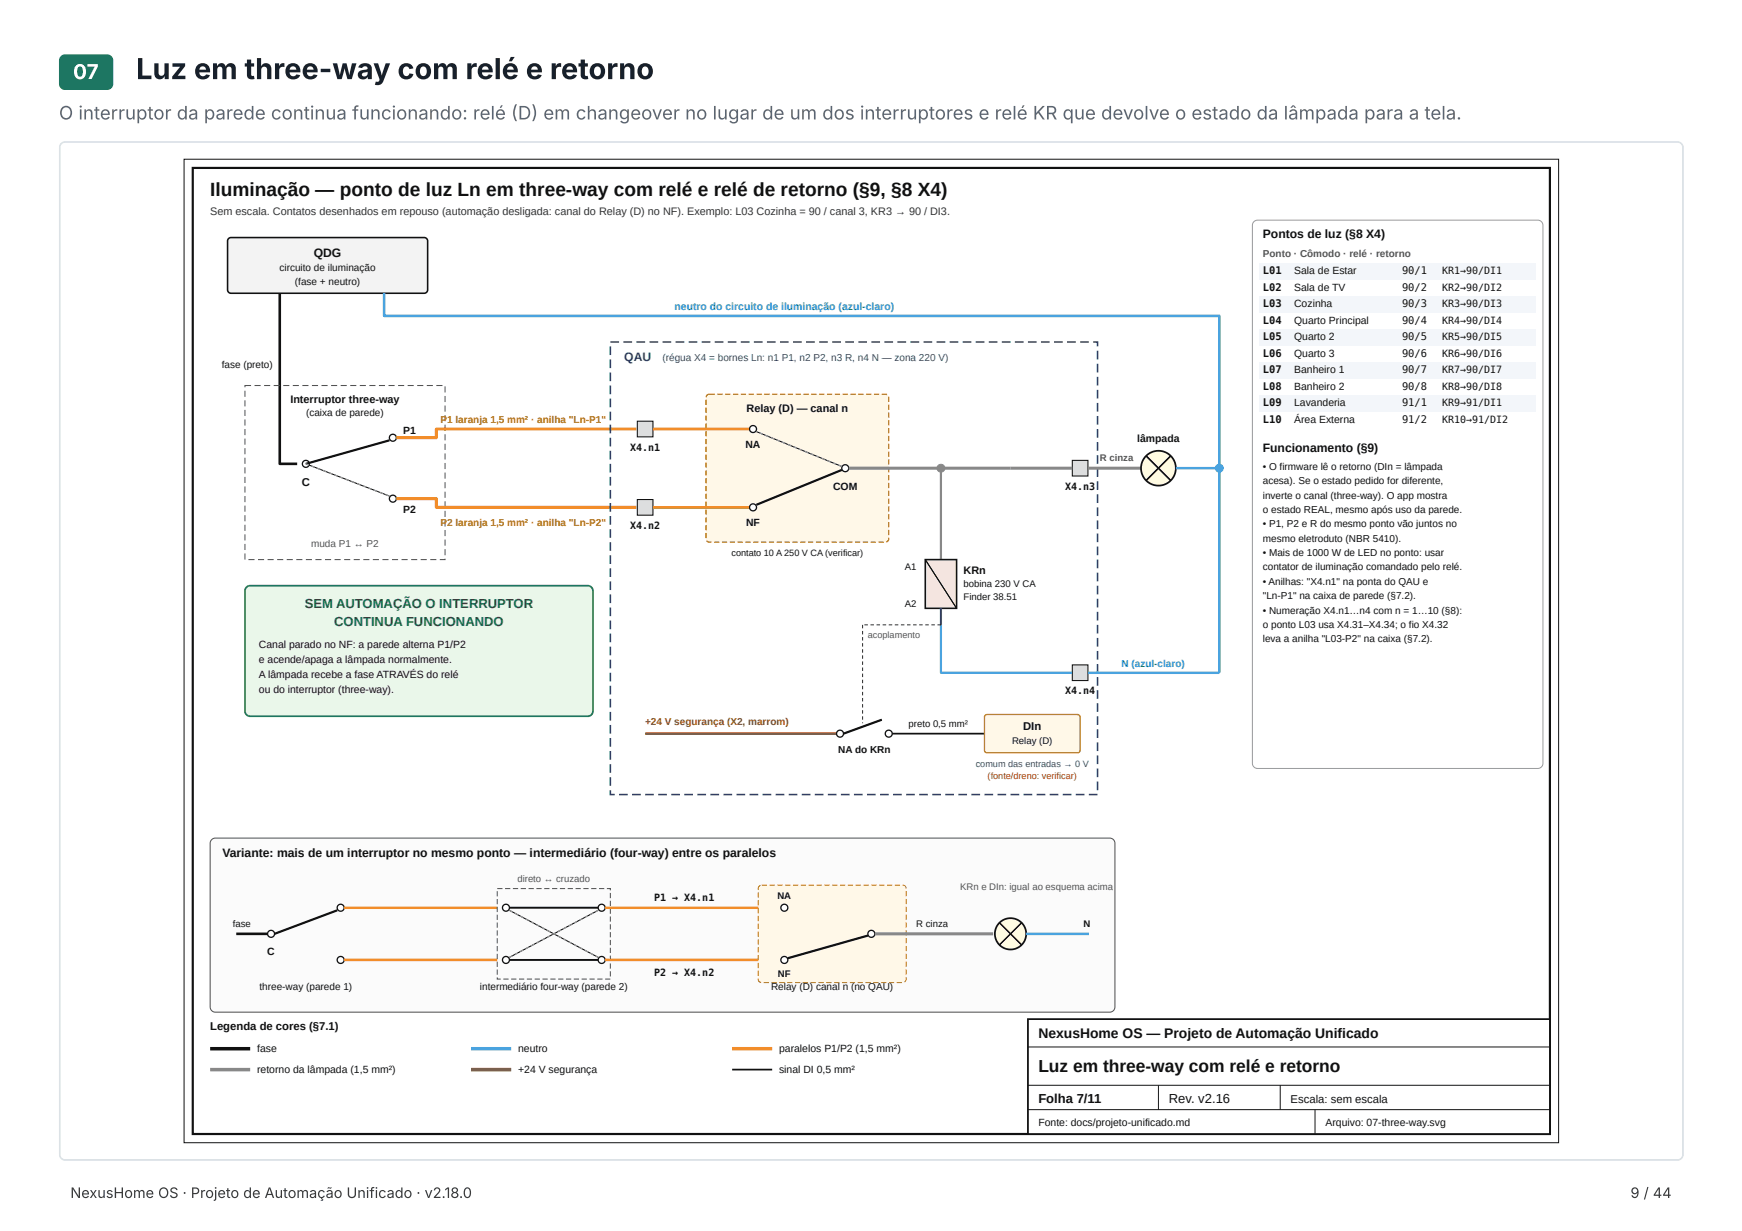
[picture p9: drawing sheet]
<svg xmlns="http://www.w3.org/2000/svg" width="297mm" height="210mm" viewBox="0 0 297 210" stroke-linecap="round" stroke-linejoin="round" font-family="sans-serif">
<defs><g id="words">
<text font-size="4.9" fill="#16202c" x="23.2" y="13.5">Luz em three-way com relé e retorno</text>
<text font-size="3.5" fill="#fff" x="12.5" y="13.5">07</text>
<text font-size="3.3" fill="#111" x="35.8" y="33.4">Iluminação — ponto de luz Ln em three-way com relé e relé de retorno (§9, §8 X4)</text>
<text font-size="3.2" fill="#5b6878" x="10.1" y="20.4">O interruptor da parede continua funcionando: relé (D) em changeover no lugar de um dos interruptores e relé KR que devolve o estado da lâmpada para a tela.</text>
<text font-size="3" fill="#111" x="177" y="182.8">Luz em three-way com relé e retorno</text>
<g font-size="2.5" fill="#343a40">
<text x="12" y="204.3">NexusHome OS · Projeto de Automação Unificado · v2.18.0</text>
<text x="278" y="204.3">9 / 44</text>
</g>
<text font-size="2.4" fill="#111" x="177" y="177">NexusHome OS — Projeto de Automação Unificado</text>
<g font-size="2.2" fill="#1d6b1d">
<text x="52" y="103.7">SEM AUTOMAÇÃO O INTERRUPTOR</text>
<text x="57" y="106.7">CONTINUA FUNCIONANDO</text>
</g>
<g font-size="2.2" fill="#111">
<text x="177" y="188">Folha 7/11</text>
<text x="199.3" y="188">Rev. v2.16</text>
</g>
<g font-size="2.1" fill="#111">
<text x="215.3" y="40.5">Pontos de luz (§8 X4)</text>
<text x="53.5" y="43.8">QDG</text>
<text x="215.3" y="77">Funcionamento (§9)</text>
<text x="37.9" y="146.2">Variante: mais de um interruptor no mesmo ponto — intermediário (four-way) entre os paralelos</text>
</g>
<text font-size="2.1" fill="#1f3a93" x="106.4" y="61.6">QAU</text>
<text font-size="1.9" fill="#333" x="35.8" y="36.6">Sem escala. Contatos desenhados em repouso (automação desligada: canal do Relay (D) no NF). Exemplo: L03 Cozinha = 90 / canal 3, KR3 → 90 / DI3.</text>
<g font-size="1.9" fill="#111">
<text x="49.5" y="68.7">Interruptor three-way</text>
<text x="127.3" y="70.2">Relay (D) — canal n</text>
<text x="51.5" y="82.8">C</text>
<text x="164.3" y="97.8">KRn</text>
<text x="174.5" y="124.5">DIn</text>
<text x="35.8" y="175.5">Legenda de cores (§7.1)</text>
<text x="220.1" y="188">Escala: sem escala</text>
</g>
<g font-size="1.8" fill="#111">
<text x="215.3" y="46.7">L01</text>
<text x="220.6" y="46.7">Sala de Estar</text>
<text x="239" y="46.7">90/1</text>
<text x="215.3" y="49.6">L02</text>
<text x="215.3" y="52.4">L03</text>
<text x="220.6" y="49.6">Sala de TV</text>
<text x="220.6" y="52.4">Cozinha</text>
<text x="239" y="49.6">90/2</text>
<text x="239" y="52.4">90/3</text>
<text x="215.3" y="55.2">L04</text>
<text x="215.3" y="58">L05</text>
<text x="220.6" y="55.2">Quarto Principal</text>
<text x="220.6" y="58">Quarto 2</text>
<text x="239" y="55.2">90/4</text>
<text x="239" y="58">90/5</text>
<text x="215.3" y="60.8">L06</text>
<text x="215.3" y="63.7">L07</text>
<text x="220.6" y="60.8">Quarto 3</text>
<text x="220.6" y="63.7">Banheiro 1</text>
<text x="239" y="60.8">90/6</text>
<text x="239" y="63.7">90/7</text>
<text x="215.3" y="66.5">L08</text>
<text x="215.3" y="69.3">L09</text>
<text x="220.6" y="66.5">Banheiro 2</text>
<text x="220.6" y="69.3">Lavanderia</text>
<text x="239" y="66.5">90/8</text>
<text x="239" y="69.3">91/1</text>
<text x="68.8" y="74">P1</text>
<text x="127.1" y="76.4">NA</text>
<text x="193.9" y="75.4">lâmpada</text>
<text x="215.3" y="72.1">L10</text>
<text x="220.6" y="72.1">Área Externa</text>
<text x="239" y="72.1">91/2</text>
<text x="142" y="83.5">COM</text>
<text x="68.8" y="87.4">P2</text>
<text x="127.2" y="89.8">NF</text>
<text x="44.1" y="110.5">Canal parado no NF: a parede alterna P1/P2</text>
<text x="44.1" y="113.1">e acende/apaga a lâmpada normalmente.</text>
<text x="44.1" y="115.6">A lâmpada recebe a fase ATRAVÉS do relé</text>
<text x="44.1" y="118.1">ou do interruptor (three-way).</text>
<text x="45.6" y="162.8">C</text>
<text x="43.8" y="179.4">fase</text>
<text x="88.3" y="179.4">neutro</text>
<text x="132.8" y="179.4">paralelos P1/P2 (1,5 mm²)</text>
<text x="43.8" y="183">retorno da lâmpada (1,5 mm²)</text>
<text x="88.3" y="183">+24 V segurança</text>
<text x="132.8" y="183">sinal DI 0,5 mm²</text>
<text x="177" y="192">Fonte: docs/projeto-unificado.md</text>
<text x="226" y="192">Arquivo: 07-three-way.svg</text>
</g>
<text font-size="1.8" fill="#1f6fa8" x="115" y="52.8">neutro do circuito de iluminação (azul-claro)</text>
<g font-size="1.7" fill="#111">
<text x="47.7" y="46.3">circuito de iluminação</text>
<text x="245.9" y="46.7">KR1→90/DI1</text>
<text x="50.3" y="48.5">(fase + neutro)</text>
<text x="245.9" y="49.6">KR2→90/DI2</text>
<text x="245.9" y="52.4">KR3→90/DI3</text>
<text x="245.9" y="55.2">KR4→90/DI4</text>
<text x="245.9" y="58">KR5→90/DI5</text>
<text x="37.8" y="62.8">fase (preto)</text>
<text x="245.9" y="60.8">KR6→90/DI6</text>
<text x="245.9" y="63.7">KR7→90/DI7</text>
<text x="52.2" y="70.9">(caixa de parede)</text>
<text x="245.9" y="66.5">KR8→90/DI8</text>
<text x="245.9" y="69.3">KR9→91/DI1</text>
<text x="107.4" y="76.9">X4.n1</text>
<text x="245.9" y="72.1">KR10→91/DI2</text>
<text x="181.6" y="83.5">X4.n3</text>
<text x="215.3" y="80.1">• O firmware lê o retorno (DIn = lâmpada</text>
<text x="215.3" y="82.6">acesa). Se o estado pedido for diferente,</text>
<text x="215.3" y="85">inverte o canal (three-way). O app mostra</text>
<text x="215.3" y="87.5">o estado REAL, mesmo após uso da parede.</text>
<text x="215.3" y="89.9">• P1, P2 e R do mesmo ponto vão juntos no</text>
<text x="107.4" y="90.2">X4.n2</text>
<text x="215.3" y="92.4">mesmo eletroduto (NBR 5410).</text>
<text x="215.3" y="94.8">• Mais de 1000 W de LED no ponto: usar</text>
<text x="215.3" y="97.3">contator de iluminação comandado pelo relé.</text>
<text x="215.3" y="99.7">• Anilhas: &quot;X4.n1&quot; na ponta do QAU e</text>
<text x="215.3" y="102.2">&quot;Ln-P1&quot; na caixa de parede (§7.2).</text>
<text x="215.3" y="104.6">• Numeração X4.n1…n4 com n = 1…10 (§8):</text>
<text x="215.3" y="107.1">o ponto L03 usa X4.31–X4.34; o fio X4.32</text>
<text x="215.3" y="109.5">leva a anilha &quot;L03-P2&quot; na caixa (§7.2).</text>
<text x="181.6" y="118.4">X4.n4</text>
<text x="142.9" y="128.4">NA do KRn</text>
<text x="111.5" y="153.6">P1 → X4.n1</text>
<text x="111.5" y="166.3">P2 → X4.n2</text>
<text x="44.2" y="168.9">three-way (parede 1)</text>
<text x="81.8" y="168.9">intermediário four-way (parede 2)</text>
<text x="131.5" y="168.9">Relay (D) canal n (no QAU)</text>
</g>
<g font-size="1.7" fill="#555">
<text x="215.3" y="43.8">Ponto · Cômodo · relé · retorno</text>
<text x="53" y="93.2">muda P1 ↔ P2</text>
</g>
<text font-size="1.7" fill="#1f3a93" x="113" y="61.6">(régua X4 = bornes Ln: n1 P1, n2 P2, n3 R, n4 N — zona 220 V)</text>
<g font-size="1.7" fill="#b35f00">
<text x="75.1" y="72.1">P1 laranja 1,5 mm² · anilha &quot;Ln-P1&quot;</text>
<text x="75.1" y="89.8">P2 laranja 1,5 mm² · anilha &quot;Ln-P2&quot;</text>
</g>
<text font-size="1.7" fill="#1f6fa8" x="191.2" y="113.7">N (azul-claro)</text>
<text font-size="1.7" fill="#8b4513" x="110" y="123.6">+24 V segurança (X2, marrom)</text>
<g font-size="1.6" fill="#555">
<text x="187.5" y="78.6">R cinza</text>
<text x="148" y="108.8">acoplamento</text>
<text x="88.2" y="150.3">direto ↔ cruzado</text>
<text x="163.7" y="151.8">KRn e DIn: igual ao esquema acima</text>
</g>
<g font-size="1.6" fill="#111">
<text x="124.7" y="94.8">contato 10 A 250 V CA (verificar)</text>
<text x="154.3" y="97.2">A1</text>
<text x="164.3" y="100">bobina 230 V CA</text>
<text x="154.3" y="103.4">A2</text>
<text x="164.3" y="102.2">Finder 38.51</text>
<text x="154.9" y="123.9">preto 0,5 mm²</text>
<text x="172.6" y="126.9">Relay (D)</text>
<text x="132.5" y="153.3">NA</text>
<text x="39.7" y="158">fase</text>
<text x="156.2" y="158">R cinza</text>
<text x="184.8" y="158">N</text>
<text x="132.6" y="166.6">NF</text>
</g>
<text font-size="1.6" fill="#1f3a93" x="166.4" y="130.7">comum das entradas → 0 V</text>
<text font-size="1.6" fill="#a3221a" x="168.4" y="132.8">(fonte/dreno: verificar)</text>
</g></defs>
<path d="M10.4 9.6l.7-.3h7.2a1.06 1.06 0 0 1 1 1v4a1.06 1.06 0 0 1-1 1h-7.2a1.06 1.06 0 0 1-1-1v-4z" fill="#0f766e"/>
<path d="M10.5 24.5l.6-.3h274.9a.93 .93 0 0 1 .9 .9v171.7a.93 .93 0 0 1-.9 1h-274.9a.93 .93 0 0 1-.9-1v-171.7z" fill="none" stroke="#d6dce4" stroke-width=".26"/>
<path d="M29.9 25.7h237.3v170.6h-237.3z" fill="#fff"/>
<path d="M31.4 27.1h234.3v167.7h-234.3z" fill="none" stroke="#111" stroke-width=".17"/>
<path d="M32.9 28.6h231.4v164.8h-231.4z" fill="none" stroke="#111" stroke-width=".37"/>
<path d="M39 40.7l.4-.2h32.9a.59 .59 0 0 1 .6 .6v8.3a.59 .59 0 0 1-.6 .6h-32.9a.59 .59 0 0 1-.6-.6v-8.3z" fill="#f3f3f3"/>
<path d="M39 40.7l.4-.2h32.9a.59 .59 0 0 1 .6 .6v8.3a.59 .59 0 0 1-.6 .6h-32.9a.59 .59 0 0 1-.6-.6v-8.3z" fill="none" stroke="#111" stroke-width=".27"/>
<path d="M47.7 50v29.1h3" fill="none" stroke="#111" stroke-width=".45"/>
<path d="M65.5 50v3.9h142.4v60.8" fill="none" stroke="#4aa3df" stroke-width=".45"/>
<path d="M43.4 65.6h1v.2h-1zM45 65.6h1.1v.2h-1.1zM46.7 65.6h1v.2h-1zM48.3 65.6h1v.2h-1zM49.9 65.6h1.1v.2h-1.1zM51.6 65.6h1v.2h-1zM53.2 65.6h1v.2h-1zM54.8 65.6h1.1v.2h-1.1zM56.5 65.6h1v.2h-1zM58.1 65.6h1v.2h-1zM59.7 65.6h1.1v.2h-1.1zM61.3 65.6h1.1v.2h-1.1zM63 65.6h1v.2h-1zM64.6 65.6h1v.2h-1zM66.2 65.6h1.1v.2h-1.1zM67.9 65.6h1v.2h-1zM69.5 65.6h1v.2h-1zM71.1 65.6h1.1v.2h-1.1zM72.8 65.6h1v.2h-1zM74.4 65.6h1v.2h-1zM75.8 65.9h.2v1h-.2zM75.8 67.5h.2v1.1h-.2zM75.8 69.1h.2v1.1h-.2zM75.8 70.8h.2v1h-.2zM75.8 72.4h.2v1h-.2zM75.8 74h.2v1.1h-.2zM75.8 75.7h.2v1h-.2zM75.8 77.3h.2v1h-.2zM75.8 78.9h.2v1.1h-.2zM75.8 80.6h.2v1h-.2zM75.8 82.2h.2v1h-.2zM75.8 83.8h.2v1.1h-.2zM75.8 85.5h.2v1h-.2zM75.8 87.1h.2v1h-.2zM75.8 88.7h.2v1.1h-.2zM75.8 90.4h.2v1h-.2zM75.8 92h.2v1h-.2zM75.8 93.6h.2v1.1h-.2zM75 95.3h.9v.1l-.1-.1h.2v.2h-1zM73.4 95.3h1v.2h-1zM71.7 95.3h1.1v.2h-1.1zM70.1 95.3h1v.2h-1zM68.5 95.3h1v.2h-1zM66.8 95.3h1.1v.2h-1.1zM65.2 95.3h1v.2h-1zM63.6 95.3h1v.2h-1zM61.9 95.3h1.1v.2h-1.1zM60.3 95.3h1v.2h-1zM58.7 95.3h1v.2h-1zM57 95.3h1.1v.2h-1.1zM55.4 95.3h1.1v.2h-1.1zM53.8 95.3h1v.2h-1zM52.1 95.3h1.1v.2h-1.1zM50.5 95.3h1.1v.2h-1.1zM48.9 95.3h1v.2h-1zM47.3 95.3h1v.2h-1zM45.6 95.3h1.1v.2h-1.1zM44 95.3h1v.2h-1zM42.4 95.3h1v.2h-1zM41.7 94.4h.2v1h-.2zM41.7 92.7h.2v1.1h-.2zM41.7 91.1h.2v1h-.2zM41.7 89.5h.2v1h-.2zM41.7 87.8h.2v1.1h-.2zM41.7 86.2h.2v1h-.2zM41.7 84.6h.2v1h-.2zM41.7 82.9h.2v1.1h-.2zM41.7 81.3h.2v1.1h-.2zM41.7 79.7h.2v1h-.2zM41.7 78h.2v1.1h-.2zM41.7 76.4h.2v1.1h-.2zM41.7 74.8h.2v1h-.2zM41.7 73.2h.2v1h-.2zM41.7 71.5h.2v1.1h-.2zM41.7 69.9h.2v1h-.2zM41.7 68.3h.2v1h-.2zM41.7 66.6h.2v1.1h-.2zM41.7 65.6h1.1v.2h-1v-.1l.1 .3h-.2z" fill="#555"/>
<circle cx="52.1" cy="79.1" r=".59" fill="#fff"/>
<circle cx="52.1" cy="79.1" r=".59" fill="none" stroke="#111" stroke-width=".22"/>
<circle cx="67" cy="74.6" r=".59" fill="#fff"/>
<circle cx="67" cy="74.6" r=".59" fill="none" stroke="#111" stroke-width=".22"/>
<circle cx="67" cy="85" r=".59" fill="#fff"/>
<circle cx="67" cy="85" r=".59" fill="none" stroke="#111" stroke-width=".22"/>
<path d="M52.1 79.1l14.3-4zM52.1 79.1l14.3 5.5z" fill="#000"/>
<path d="M66.4 75.1l-14.3 4" fill="none" stroke="#111" stroke-width=".37"/>
<path d="M52.2 79l.5 .2v.2l-.6-.2zM53.2 79.4l.5 .2-.1 .2-.5-.2zM54.1 79.7l.6 .2-.1 .3-.6-.3zM55.1 80.1l.5 .2v.2l-.6-.2zM56.1 80.5l.5 .2-.1 .2-.5-.2zM57 80.9l.6 .2-.1 .2-.5-.2zM58 81.2l.6 .2-.1 .2-.6-.2zM59 81.6l.5 .2-.1 .2-.5-.2zM59.9 82l.6 .2-.1 .2-.5-.2zM60.9 82.3l.6 .3-.1 .2-.6-.2zM61.9 82.7l.5 .2v.2l-.6-.2zM62.8 83.1l.6 .2-.1 .2-.5-.2zM63.8 83.5l.6 .2-.1 .2-.6-.2zM64.8 83.8l.5 .3v.2l-.6-.3zM65.8 84.2l.5 .2-.1 .2-.5-.2z" fill="#999"/>
<path d="M108.5 73.2h-34.1v1.4h-6.8M67.6 85h6.8v1.5h34.1" fill="none" stroke="#f28c28" stroke-width=".52"/>
<path d="M106.3 58.2h1.5v.2h-1.5zM108.5 58.2h1.5v.2h-1.5zM110.7 58.2h1.5v.2h-1.5zM113 58.2h1.4v.2h-1.4zM115.2 58.2h1.5v.2h-1.5zM117.4 58.2h1.5v.2h-1.5zM119.6 58.2h1.5v.2h-1.5zM121.9 58.2h1.4v.2h-1.4zM124.1 58.2h1.5v.2h-1.5zM126.3 58.2h1.5v.2h-1.5zM128.5 58.2h1.5v.2h-1.5zM130.8 58.2h1.4v.2h-1.4zM133 58.2h1.5v.2h-1.5zM135.2 58.2h1.5v.2h-1.5zM137.4 58.2h1.5v.2h-1.5zM139.7 58.2h1.4v.2h-1.4zM141.9 58.2h1.5v.2h-1.5zM144.1 58.2h1.5v.2h-1.5zM146.3 58.2h1.5v.2h-1.5zM148.6 58.2h1.4v.2h-1.4zM150.8 58.2h1.5v.2h-1.5zM153 58.2h1.5v.2h-1.5zM155.2 58.2h1.5v.2h-1.5zM157.5 58.2h1.4v.2h-1.4zM159.7 58.2h1.5v.2h-1.5zM161.9 58.2h1.5v.2h-1.5zM164.1 58.2h1.5v.2h-1.5zM166.4 58.2h1.4v.2h-1.4zM168.6 58.2h1.5v.2h-1.5zM170.8 58.2h1.5v.2h-1.5zM173 58.2h1.5v.2h-1.5zM175.3 58.2h1.4v.2h-1.4zM177.5 58.2h1.5v.2h-1.5zM179.7 58.2h1.5v.2h-1.5zM181.9 58.2h1.5v.2h-1.5zM184.2 58.2h1.4v.2h-1.4zM186.4 58.2h.9v.9h-.3v-.8h.1v.1h-.7zM187 59.8h.3v1.5h-.3zM187 62h.3v1.5h-.3zM187 64.2h.3v1.5h-.3zM187 66.5h.3v1.5h-.3zM187 68.7h.3v1.5h-.3zM187 70.9h.3v1.5h-.3zM187 73.2h.3v1.4h-.3zM187 75.4h.3v1.5h-.3zM187 77.6h.3v1.5h-.3zM187 79.8h.3v1.5h-.3zM187 82.1h.3v1.4h-.3zM187 84.3h.3v1.5h-.3zM187 86.5h.3v1.5h-.3zM187 88.7h.3v1.5h-.3zM187 91h.3v1.4h-.3zM187 93.2h.3v1.5h-.3zM187 95.4h.3v1.5h-.3zM187 97.6h.3v1.5h-.3zM187 99.9h.3v1.4h-.3zM187 102.1h.3v1.5h-.3zM187 104.3h.3v1.5h-.3zM187 106.5h.3v1.5h-.3zM187 108.8h.3v1.5h-.3zM187 111h.3v1.5h-.3zM187 113.2h.3v1.5h-.3zM187 115.4h.3v1.5h-.3zM187 117.7h.3v1.5h-.3zM187 119.9h.3v1.5h-.3zM187 122.1h.3v1.5h-.3zM187 124.3h.3v1.5h-.3zM187 126.6h.3v1.5h-.3zM187 128.8h.3v1.5h-.3zM187 131h.3v1.5h-.3zM187 133.3h.3v1.4h-.3zM185.6 135.3h1.5v.3h-1.5zM183.4 135.3h1.5v.3h-1.5zM181.2 135.3h1.5v.3h-1.5zM179 135.3h1.5v.3h-1.5zM176.7 135.3h1.5v.3h-1.5zM174.5 135.3h1.5v.3h-1.5zM172.3 135.3h1.5v.3h-1.5zM170.1 135.3h1.5v.3h-1.5zM167.8 135.3h1.5v.3h-1.5zM165.6 135.3h1.5v.3h-1.5zM163.4 135.3h1.5v.3h-1.5zM161.2 135.3h1.5v.3h-1.5zM158.9 135.3h1.5v.3h-1.5zM156.7 135.3h1.5v.3h-1.5zM154.5 135.3h1.5v.3h-1.5zM152.3 135.3h1.5v.3h-1.5zM150 135.3h1.5v.3h-1.5zM147.8 135.3h1.5v.3h-1.5zM145.6 135.3h1.5v.3h-1.5zM143.4 135.3h1.5v.3h-1.5zM141.1 135.3h1.5v.3h-1.5zM138.9 135.3h1.5v.3h-1.5zM136.7 135.3h1.5v.3h-1.5zM134.5 135.3h1.5v.3h-1.5zM132.2 135.3h1.5v.3h-1.5zM130 135.3h1.5v.3h-1.5zM127.8 135.3h1.5v.3h-1.5zM125.6 135.3h1.5v.3h-1.5zM123.3 135.3h1.5v.3h-1.5zM121.1 135.3h1.5v.3h-1.5zM118.9 135.3h1.5v.3h-1.5zM116.7 135.3h1.5v.3h-1.5zM114.4 135.3h1.5v.3h-1.5zM112.2 135.3h1.5v.3h-1.5zM110 135.3h1.5v.3h-1.5zM107.8 135.3h1.5v.3h-1.5zM105.5 135.3h1.5v.3h-1.5zM103.9 134.7h.3v.8h-.1v-.2h.7v.3h-.9zM103.9 132.5h.3v1.5h-.3zM103.9 130.3h.3v1.5h-.3zM103.9 128.1h.3v1.4h-.3zM103.9 125.8h.3v1.5h-.3zM103.9 123.6h.3v1.5h-.3zM103.9 121.4h.3v1.5h-.3zM103.9 119.2h.3v1.4h-.3zM103.9 116.9h.3v1.5h-.3zM103.9 114.7h.3v1.5h-.3zM103.9 112.5h.3v1.5h-.3zM103.9 110.3h.3v1.4h-.3zM103.9 108h.3v1.5h-.3zM103.9 105.8h.3v1.5h-.3zM103.9 103.6h.3v1.5h-.3zM103.9 101.3h.3v1.5h-.3zM103.9 99.1h.3v1.5h-.3zM103.9 96.9h.3v1.5h-.3zM103.9 94.7h.3v1.5h-.3zM103.9 92.4h.3v1.5h-.3zM103.9 90.2h.3v1.5h-.3zM103.9 88h.3v1.5h-.3zM103.9 85.8h.3v1.4h-.3zM103.9 83.5h.3v1.5h-.3zM103.9 81.3h.3v1.5h-.3zM103.9 79.1h.3v1.5h-.3zM103.9 76.9h.3v1.4h-.3zM103.9 74.6h.3v1.5h-.3zM103.9 72.4h.3v1.5h-.3zM103.9 70.2h.3v1.5h-.3zM103.9 68h.3v1.4h-.3zM103.9 65.7h.3v1.5h-.3zM103.9 63.5h.3v1.5h-.3zM103.9 61.3h.3v1.5h-.3zM103.9 59.1h.3v1.4h-.3zM104.1 58.2h1.4v.2h-1.4z" fill="#1f3a93"/>
<path d="M108.7 71.8h2.6v2.7h-2.6z" fill="#ddd"/>
<path d="M108.7 71.8h2.6v2.7h-2.6z" fill="none" stroke="#111" stroke-width=".18"/>
<path d="M108.7 85.2h2.6v2.6h-2.6z" fill="#ddd"/>
<path d="M108.7 85.2h2.6v2.6h-2.6z" fill="none" stroke="#111" stroke-width=".18"/>
<path d="M120.6 67.4l.4-.2h29.9a.59 .59 0 0 1 .6 .6v24a.59 .59 0 0 1-.6 .6h-29.9a.59 .59 0 0 1-.6-.6v-24z" fill="#fff8e8"/>
<path d="M122.3 67.1h.9v.2h-.9zM123.6 67.1h.9v.2h-.9zM125 67.1h.9v.2h-.9zM126.3 67.1h.9v.2h-.9zM127.6 67.1h.9v.2h-.9zM129 67.1h.9v.2h-.9zM130.3 67.1h.9v.2h-.9zM131.7 67.1h.8v.2h-.8zM133 67.1h.9v.2h-.9zM134.3 67.1h.9v.2h-.9zM135.7 67.1h.8v.2h-.8zM137 67.1h.9v.2h-.9zM138.3 67.1h.9v.2h-.9zM139.7 67.1h.9v.2h-.9zM141 67.1h.9v.2h-.9zM142.3 67.1h.9v.2h-.9zM143.7 67.1h.9v.2h-.9zM145 67.1h.9v.2h-.9zM146.3 67.1h.9v.2h-.9zM147.7 67.1h.9v.2h-.9zM149 67.1h.9v.2h-.9zM150.3 67.1l1 .1-.1 .2-.9-.1zM151.4 67.7l.2-.1v.9h-.2zM151.4 69h.2v.9h-.2zM151.4 70.3h.2v.9h-.2zM151.4 71.6h.2v.9h-.2zM151.4 73h.2v.9h-.2zM151.4 74.3h.2v.9h-.2zM151.4 75.7h.2v.8h-.2zM151.4 77h.2v.9h-.2zM151.4 78.3h.2v.9h-.2zM151.4 79.7h.2v.9h-.2zM151.4 81h.2v.9h-.2zM151.4 82.3h.2v.9h-.2zM151.4 83.7h.2v.9h-.2zM151.4 85h.2v.9h-.2zM151.4 86.3h.2v.9h-.2zM151.4 87.7h.2v.9h-.2zM151.4 89h.2v.9h-.2zM151.4 90.3h.2v.9h-.2zM151.4 91.7h.2a.71 .71 0 0 1-.5 .8v-.2a.51 .51 0 0 0 .3-.6zM149.8 92.3h.9v.3h-.9zM148.5 92.3h.8v.3h-.8zM147.1 92.3h.9v.3h-.9zM145.8 92.3h.9v.3h-.9zM144.4 92.3h.9v.3h-.9zM143.1 92.3h.9v.3h-.9zM141.8 92.3h.9v.3h-.9zM140.4 92.3h.9v.3h-.9zM139.1 92.3h.9v.3h-.9zM137.8 92.3h.9v.3h-.9zM136.4 92.3h.9v.3h-.9zM135.1 92.3h.9v.3h-.9zM133.8 92.3h.9v.3h-.9zM132.4 92.3h.9v.3h-.9zM131.1 92.3h.9v.3h-.9zM129.8 92.3h.9v.3h-.9zM128.4 92.3h.9v.3h-.9zM127.1 92.3h.9v.3h-.9zM125.8 92.3h.8v.3h-.8zM124.4 92.3h.9v.3h-.9zM123.1 92.3h.9v.3h-.9zM121.8 92.3h.8v.3h-.8zM120.4 92.2l.2-.1 .2 .2h.5v.3a.85 .85 0 0 1-.9-.4zM120.3 90.9h.2v.9h-.2zM120.3 89.5h.2v.9h-.2zM120.3 88.2h.2v.9h-.2zM120.3 86.9h.2v.8h-.2zM120.3 85.5h.2v.9h-.2zM120.3 84.2h.2v.9h-.2zM120.3 82.9h.2v.8h-.2zM120.3 81.5h.2v.9h-.2zM120.3 80.2h.2v.9h-.2zM120.3 78.8h.2v.9h-.2zM120.3 77.5h.2v.9h-.2zM120.3 76.2h.2v.9h-.2zM120.3 74.8h.2v.9h-.2zM120.3 73.5h.2v.9h-.2zM120.3 72.2h.2v.9h-.2zM120.3 70.8h.2v.9h-.2zM120.3 69.5h.2v.9h-.2zM120.3 68.2h.2v.9h-.2zM120.5 67.3l.5-.2h.9v.2l-1.2 .1-.2 .3h-.2z" fill="#b8860b"/>
<path d="M111.3 73.2h16.5M111.3 86.5h16.5" fill="none" stroke="#f28c28" stroke-width=".45"/>
<circle cx="128.4" cy="73.2" r=".59" fill="#fff"/>
<circle cx="128.4" cy="73.2" r=".59" fill="none" stroke="#111" stroke-width=".22"/>
<circle cx="128.4" cy="86.5" r=".59" fill="#fff"/>
<circle cx="128.4" cy="86.5" r=".59" fill="none" stroke="#111" stroke-width=".22"/>
<circle cx="144.1" cy="79.8" r=".59" fill="#fff"/>
<circle cx="144.1" cy="79.8" r=".59" fill="none" stroke="#111" stroke-width=".22"/>
<path d="M129 73.6l14.5 5.9zM129 86.1l14.5-6z" fill="#000"/>
<path d="M143.5 80.1l-14.5 6" fill="none" stroke="#111" stroke-width=".37"/>
<path d="M143 79.2l.6 .2-.1 .2-.6-.2zM142.1 78.8l.5 .2-.1 .2-.5-.2zM141.1 78.4l.5 .2v.3l-.6-.3zM140.1 78l.6 .3-.1 .2-.6-.3zM139.2 77.6l.5 .3-.1 .2-.5-.3zM138.2 77.2l.6 .3-.1 .2-.6-.3zM137.2 76.8l.6 .3-.1 .2-.5-.2zM136.3 76.5l.5 .2-.1 .2-.5-.2zM135.3 76.1l.6 .2-.1 .2-.6-.2zM134.4 75.7l.5 .2-.1 .2-.5-.2zM133.4 75.3l.5 .2v.2l-.6-.2zM132.4 74.9l.6 .2-.1 .2-.5-.2zM131.5 74.5l.5 .2-.1 .2-.5-.2zM130.5 74.1l.6 .2-.1 .2-.6-.2zM129.6 73.7l.5 .2-.1 .2-.5-.2zM129 73.5h.1v.2h-.2z" fill="#999"/>
<path d="M144.7 79.8h27.6" fill="none" stroke="#888" stroke-width=".52"/>
<circle cx="160.4" cy="79.8" r=".67" fill="#888"/>
<circle cx="160.4" cy="79.8" r=".67" fill="none" stroke="#888" stroke-width=".17"/>
<path d="M182.8 78.5h2.7v2.7h-2.7z" fill="#ddd"/>
<path d="M182.8 78.5h2.7v2.7h-2.7z" fill="none" stroke="#111" stroke-width=".18"/>
<path d="M172.3 79.8h10.5" fill="none" stroke="#888" stroke-width=".52"/>
<path d="M160.4 79.8v15.6" fill="none" stroke="#888" stroke-width=".37"/>
<path d="M157.8 95.4h5.3v8.3h-5.3z" fill="#fde3df"/>
<path d="M157.8 95.4h5.3v8.3h-5.3z" fill="none" stroke="#111" stroke-width=".27"/>
<path d="M157.8 95.4l5.3 8.3z" fill="#000"/>
<path d="M157.8 95.4l5.3 8.3" fill="none" stroke="#111" stroke-width=".17"/>
<path d="M160.4 103.7v11h22.4" fill="none" stroke="#4aa3df" stroke-width=".37"/>
<path d="M182.8 113.4h2.7v2.6h-2.7z" fill="#ddd"/>
<path d="M182.8 113.4h2.7v2.6h-2.7z" fill="none" stroke="#111" stroke-width=".18"/>
<path d="M185.5 79.8h9" fill="none" stroke="#888" stroke-width=".52"/>
<circle cx="197.5" cy="79.8" r="2.97" fill="#fffbe0"/>
<circle cx="197.5" cy="79.8" r="2.97" fill="none" stroke="#111" stroke-width=".3"/>
<path d="M195.4 77.8l4.2 4.1zM199.6 77.8l-4.2 4.1z" fill="#000"/>
<path d="M195.4 77.8l4.2 4.1M199.6 77.8l-4.2 4.1" fill="none" stroke="#111" stroke-width=".27"/>
<path d="M200.5 79.8h7.4" fill="none" stroke="#4aa3df" stroke-width=".45"/>
<circle cx="207.9" cy="79.8" r=".67" fill="#4aa3df"/>
<circle cx="207.9" cy="79.8" r=".67" fill="none" stroke="#4aa3df" stroke-width=".17"/>
<path d="M185.5 114.7h22.4" fill="none" stroke="#4aa3df" stroke-width=".45"/>
<circle cx="207.9" cy="114.7" r=".02" fill="#4aa3df"/>
<circle cx="207.9" cy="114.7" r=".02" fill="none" stroke="#4aa3df" stroke-width=".17"/>
<path d="M160.4 103.7v2.8" fill="none" stroke="#111" stroke-width=".17"/>
<g fill="#111">
<path d="M159.8 106.5h.6v.1h-.6zM158.8 106.5h.6v.1h-.6zM157.8 106.5h.6v.1h-.6zM156.7 106.5h.6v.1h-.6zM155.7 106.5h.6v.1h-.6zM154.6 106.5h.6v.1h-.6zM153.6 106.5h.6v.1h-.6zM152.6 106.5h.6v.1h-.6zM151.5 106.5h.6v.1h-.6zM150.5 106.5h.6v.1h-.6zM149.5 106.5h.5v.1h-.5zM148.4 106.5h.6v.1h-.6zM147.4 106.5h.6v.1h-.6z"/>
<path d="M147 106.5h.2v.6h-.2zM147 107.6h.2v.6h-.2zM147 108.6h.2v.6h-.2zM147 109.7h.2v.6h-.2zM147 110.7h.2v.6h-.2zM147 111.7h.2v.6h-.2zM147 112.8h.2v.6h-.2zM147 113.8h.2v.6h-.2zM147 114.9h.2v.5h-.2zM147 115.9h.2v.6h-.2zM147 116.9h.2v.6h-.2zM147 118h.2v.6h-.2zM147 119h.2v.6h-.2zM147 120h.2v.6h-.2zM147 121.1h.2v.6h-.2zM147 122.1h.2v.6h-.2zM147 123.2h.2v.1h-.2z"/>
</g>
<path d="M110 125.1h32.6" fill="none" stroke="#8b4513" stroke-width=".45"/>
<circle cx="143.2" cy="125.1" r=".59" fill="#fff"/>
<circle cx="143.2" cy="125.1" r=".59" fill="none" stroke="#111" stroke-width=".22"/>
<circle cx="151.5" cy="125.1" r=".59" fill="#fff"/>
<circle cx="151.5" cy="125.1" r=".59" fill="none" stroke="#111" stroke-width=".22"/>
<path d="M143.8 125.1l6.5-2.4z" fill="#000"/>
<path d="M150.3 122.7l-6.5 2.4" fill="none" stroke="#111" stroke-width=".37"/>
<path d="M152.1 125.1h15.7" fill="none" stroke="#111" stroke-width=".3"/>
<path d="M168 122l.3-.2h15.4a.45 .45 0 0 1 .5 .5v5.6a.45 .45 0 0 1-.5 .5h-15.4a.45 .45 0 0 1-.5-.5v-5.6z" fill="#fff8e8"/>
<path d="M168 122l.3-.2h15.4a.45 .45 0 0 1 .5 .5v5.6a.45 .45 0 0 1-.5 .5h-15.4a.45 .45 0 0 1-.5-.5v-5.6z" fill="none" stroke="#b8860b" stroke-width=".22"/>
<path d="M42 100.1l.7-.2h57.5a.89 .89 0 0 1 .9 .9v20.4a.89 .89 0 0 1-.9 .9h-57.5a.89 .89 0 0 1-.9-.9v-20.4z" fill="#eaf7ea"/>
<path d="M42 100.1l.7-.2h57.5a.89 .89 0 0 1 .9 .9v20.4a.89 .89 0 0 1-.9 .9h-57.5a.89 .89 0 0 1-.9-.9v-20.4z" fill="none" stroke="#2a8a2a" stroke-width=".3"/>
<path d="M36.1 143.2l.6-.3h152.5a.89 .89 0 0 1 .9 .9v27.9a.89 .89 0 0 1-.9 .9h-152.5a.89 .89 0 0 1-.9-.9v-27.9z" fill="#fbfbfb"/>
<path d="M36.1 143.2l.6-.3h152.5a.89 .89 0 0 1 .9 .9v27.9a.89 .89 0 0 1-.9 .9h-152.5a.89 .89 0 0 1-.9-.9v-27.9z" fill="none" stroke="#555" stroke-width=".18"/>
<circle cx="46.2" cy="159.2" r=".59" fill="#fff"/>
<circle cx="46.2" cy="159.2" r=".59" fill="none" stroke="#111" stroke-width=".22"/>
<path d="M40.3 159.2h5.3" fill="none" stroke="#111" stroke-width=".45"/>
<circle cx="58.1" cy="154.8" r=".59" fill="#fff"/>
<circle cx="58.1" cy="154.8" r=".59" fill="none" stroke="#111" stroke-width=".22"/>
<circle cx="58.1" cy="163.7" r=".59" fill="#fff"/>
<circle cx="58.1" cy="163.7" r=".59" fill="none" stroke="#111" stroke-width=".22"/>
<path d="M46.8 159.2l10.7-4z" fill="#000"/>
<path d="M57.5 155.2l-10.7 4" fill="none" stroke="#111" stroke-width=".37"/>
<path d="M58.7 154.8h26.1M58.7 163.7h26.1" fill="none" stroke="#f28c28" stroke-width=".45"/>
<path d="M86.1 151.4h.9v.2h-.9zM87.5 151.4h.8v.2h-.8zM88.8 151.4h.9v.2h-.9zM90.1 151.4h.9v.2h-.9zM91.5 151.4h.8v.2h-.8zM92.8 151.4h.9v.2h-.9zM94.1 151.4h.9v.2h-.9zM95.5 151.4h.9v.2h-.9zM96.8 151.4h.9v.2h-.9zM98.1 151.4h.9v.2h-.9zM99.5 151.4h.9v.2h-.9zM100.8 151.4h.9v.2h-.9zM102.1 151.4h.9v.2h-.9zM103.5 151.4h.7v.4h-.2l.1-.3v.1h-.6zM104 152.2h.2v.9h-.2zM104 153.6h.2v.9h-.2zM104 154.9h.2v.9h-.2zM104 156.3h.2v.8h-.2zM104 157.6h.2v.9h-.2zM104 158.9h.2v.9h-.2zM104 160.3h.2v.9h-.2zM104 161.6h.2v.9h-.2zM104 162.9h.2v.9h-.2zM104 164.3h.2v.9h-.2zM104 165.6h.2v.9h-.2zM103.2 166.8h.9v.2h-.9zM101.8 166.8h.9v.2h-.9zM100.5 166.8h.9v.2h-.9zM99.2 166.8h.9v.2h-.9zM97.8 166.8h.9v.2h-.9zM96.5 166.8h.9v.2h-.9zM95.2 166.8h.9v.2h-.9zM93.8 166.8h.9v.2h-.9zM92.5 166.8h.9v.2h-.9zM91.2 166.8h.8v.2h-.8zM89.8 166.8h.9v.2h-.9zM88.5 166.8h.9v.2h-.9zM87.2 166.8h.8v.2h-.8zM85.8 166.8h.9v.2h-.9zM84.7 166.6h.2l-.1 .3v-.1h.6v.2h-.7zM84.7 165.3h.2v.9h-.2zM84.7 164h.2v.9h-.2zM84.7 162.6h.2v.9h-.2zM84.7 161.3h.2v.9h-.2zM84.7 160h.2v.9h-.2zM84.7 158.6h.2v.9h-.2zM84.7 157.3h.2v.9h-.2zM84.7 156h.2v.8h-.2zM84.7 154.6h.2v.9h-.2zM84.7 153.3h.2v.9h-.2zM84.7 152h.2v.8h-.2zM84.8 151.4h.9v.2h-.9z" fill="#555"/>
<circle cx="86.3" cy="154.8" r=".59" fill="#fff"/>
<circle cx="86.3" cy="154.8" r=".59" fill="none" stroke="#111" stroke-width=".22"/>
<circle cx="102.6" cy="154.8" r=".59" fill="#fff"/>
<circle cx="102.6" cy="154.8" r=".59" fill="none" stroke="#111" stroke-width=".22"/>
<circle cx="86.3" cy="163.7" r=".59" fill="#fff"/>
<circle cx="86.3" cy="163.7" r=".59" fill="none" stroke="#111" stroke-width=".22"/>
<circle cx="102.6" cy="163.7" r=".59" fill="#fff"/>
<circle cx="102.6" cy="163.7" r=".59" fill="none" stroke="#111" stroke-width=".22"/>
<path d="M86.9 154.8h15.1M86.9 163.7h15.1" fill="none" stroke="#111" stroke-width=".33"/>
<path d="M86.9 155.2l15.1 8z" fill="#000"/>
<path d="M86.9 155.1l.5 .3-.1 .2-.5-.3zM87.8 155.6l.5 .3v.2l-.6-.3zM88.7 156.1l.6 .3-.1 .2-.6-.3zM89.7 156.6l.5 .3-.1 .1-.5-.2zM90.6 157.1l.5 .2-.1 .2-.5-.2zM91.5 157.6l.5 .2-.1 .2-.5-.3zM92.4 158l.5 .3-.1 .2-.5-.3zM93.3 158.5l.6 .3-.1 .2-.6-.3zM94.2 159l.6 .3-.1 .2-.5-.3zM95.2 159.5l.5 .3-.1 .2-.5-.3zM96.1 160l.5 .3-.1 .1-.5-.2zM97 160.5l.5 .2-.1 .2-.5-.2zM97.9 161l.5 .2-.1 .2-.5-.3zM98.8 161.4l.6 .3-.1 .2-.6-.3zM99.8 161.9l.5 .3-.1 .2-.5-.3zM100.7 162.4l.5 .3-.1 .2-.5-.3zM101.6 162.9l.4 .2-.1 .2-.4-.2z" fill="#999"/>
<path d="M86.9 163.2l15.1-8z" fill="#000"/>
<path d="M86.8 163.1l.5-.2 .1 .1-.5 .3zM87.7 162.7l.6-.3v.2l-.5 .2zM88.6 162.2l.6-.3 .1 .2-.6 .2zM89.6 161.7l.5-.3 .1 .2-.5 .3zM90.5 161.2l.5-.3 .1 .2-.5 .3zM91.4 160.7l.5-.3 .1 .2-.5 .3zM92.3 160.2l.5-.3 .1 .2-.5 .3zM93.2 159.7l.6-.2 .1 .1-.6 .3zM94.2 159.2l.5-.2 .1 .2-.6 .2zM95.1 158.8l.5-.3 .1 .2-.5 .2zM96 158.3l.5-.3 .1 .2-.5 .3zM96.9 157.8l.5-.3 .1 .2-.5 .3zM97.8 157.3l.5-.3 .1 .2-.5 .3zM98.7 156.8l.6-.3 .1 .2-.6 .3zM99.7 156.3l.5-.2 .1 .1-.5 .3zM100.6 155.8l.5-.2 .1 .2-.5 .2zM101.5 155.4l.4-.3 .1 .2-.4 .2z" fill="#999"/>
<path d="M103.2 154.8h27.6M103.2 163.7h27.6" fill="none" stroke="#f28c28" stroke-width=".45"/>
<path d="M129.5 151.1l.4-.2h24a.59 .59 0 0 1 .6 .6v15.4a.59 .59 0 0 1-.6 .6h-24a.59 .59 0 0 1-.6-.6v-15.4z" fill="#fff8e8"/>
<path d="M131.2 150.8h.9v.2h-.9zM132.5 150.8h.9v.2h-.9zM133.9 150.8h.9v.2h-.9zM135.2 150.8h.9v.2h-.9zM136.5 150.8h.9v.2h-.9zM137.9 150.8h.9v.2h-.9zM139.2 150.8h.9v.2h-.9zM140.6 150.8h.8v.2h-.8zM141.9 150.8h.9v.2h-.9zM143.2 150.8h.9v.2h-.9zM144.6 150.8h.8v.2h-.8zM145.9 150.8h.9v.2h-.9zM147.2 150.8h.9v.2h-.9zM148.6 150.8h.9v.2h-.9zM149.9 150.8h.9v.2h-.9zM151.2 150.8h.9v.2h-.9zM152.6 150.8h.9v.2h-.9zM153.9 150.8l.5 .2 .2 .5h-.2l-.1-.3-.4-.2zM154.4 151.9h.2v.9h-.2zM154.4 153.3h.2v.9h-.2zM154.4 154.6h.2v.9h-.2zM154.4 155.9h.2v.9h-.2zM154.4 157.3h.2v.9h-.2zM154.4 158.6h.2v.9h-.2zM154.4 159.9h.2v.9h-.2zM154.4 161.3h.2v.9h-.2zM154.4 162.6h.2v.9h-.2zM154.4 164h.2v.8h-.2zM154.4 165.3h.2v.9h-.2zM154.4 166.6h.2a.81 .81 0 0 1-.3 .9l-.1-.1 .2-.3zM152.9 167.4h.9v.2h-.9zM151.6 167.4h.9v.2h-.9zM150.2 167.4h.9v.2h-.9zM148.9 167.4h.9v.2h-.9zM147.6 167.4h.9v.2h-.9zM146.2 167.4h.9v.2h-.9zM144.9 167.4h.9v.2h-.9zM143.6 167.4h.8v.2h-.8zM142.2 167.4h.9v.2h-.9zM140.9 167.4h.9v.2h-.9zM139.6 167.4h.8v.2h-.8zM138.2 167.4h.9v.2h-.9zM136.9 167.4h.9v.2h-.9zM135.5 167.4h.9v.2h-.9zM134.2 167.4h.9v.2h-.9zM132.9 167.4h.9v.2h-.9zM131.5 167.4h.9v.2h-.9zM130.2 167.4h.9v.2h-.9zM129.2 166.8h.2a.49 .49 0 0 0 .4 .6v.2a.64 .64 0 0 1-.6-.8zM129.2 165.5h.2v.9h-.2zM129.2 164.2h.2v.9h-.2zM129.2 162.8h.2v.9h-.2zM129.2 161.5h.2v.9h-.2zM129.2 160.2h.2v.9h-.2zM129.2 158.8h.2v.9h-.2zM129.2 157.5h.2v.9h-.2zM129.2 156.2h.2v.9h-.2zM129.2 154.8h.2v.9h-.2zM129.2 153.5h.2v.9h-.2zM129.2 152.2h.2v.8h-.2zM129.4 151l.2-.1 .1 .1a.55 .55 0 0 0-.3 .7h-.2v-.2zM129.9 150.8h.9v.2h-.9z" fill="#b8860b"/>
<circle cx="133.7" cy="154.8" r=".59" fill="#fff"/>
<circle cx="133.7" cy="154.8" r=".59" fill="none" stroke="#111" stroke-width=".22"/>
<circle cx="133.7" cy="163.7" r=".59" fill="#fff"/>
<circle cx="133.7" cy="163.7" r=".59" fill="none" stroke="#111" stroke-width=".22"/>
<circle cx="148.6" cy="159.2" r=".59" fill="#fff"/>
<circle cx="148.6" cy="159.2" r=".59" fill="none" stroke="#111" stroke-width=".22"/>
<path d="M134.3 163.4l13.7-3.9z" fill="#000"/>
<path d="M148 159.5l-13.7 3.9" fill="none" stroke="#111" stroke-width=".37"/>
<path d="M149.2 159.2h20.1" fill="none" stroke="#888" stroke-width=".52"/>
<circle cx="172.3" cy="159.2" r="2.67" fill="#fffbe0"/>
<circle cx="172.3" cy="159.2" r="2.67" fill="none" stroke="#111" stroke-width=".3"/>
<path d="M170.4 157.3l3.8 3.9zM174.2 157.3l-3.8 3.9z" fill="#000"/>
<path d="M170.4 157.3l3.8 3.9M174.2 157.3l-3.8 3.9" fill="none" stroke="#111" stroke-width=".24"/>
<path d="M175 159.2h10.6" fill="none" stroke="#4aa3df" stroke-width=".45"/>
<path d="M213.8 37.8l.6-.3h47.8a.89 .89 0 0 1 .9 .9v91.7a.89 .89 0 0 1-.9 .9h-47.8a.89 .89 0 0 1-.9-.9v-91.7z" fill="#fff"/>
<path d="M213.8 37.8l.6-.3h47.8a.89 .89 0 0 1 .9 .9v91.7a.89 .89 0 0 1-.9 .9h-47.8a.89 .89 0 0 1-.9-.9v-91.7z" fill="none" stroke="#999" stroke-width=".17"/>
<g fill="#f3f6fa">
<path d="M214.7 44.8h47.2v2.8h-47.2z"/>
<path d="M214.7 50.4h47.2v2.9h-47.2z"/>
<path d="M214.7 56.1h47.2v2.8h-47.2z"/>
<path d="M214.7 61.7h47.2v2.8h-47.2z"/>
<path d="M214.7 67.4h47.2v2.8h-47.2z"/>
</g>
<path d="M35.8 178.8h6.9" fill="none" stroke="#111" stroke-width=".59"/>
<path d="M80.3 178.8h6.9" fill="none" stroke="#4aa3df" stroke-width=".59"/>
<path d="M124.8 178.8h6.9" fill="none" stroke="#f28c28" stroke-width=".59"/>
<path d="M35.8 182.4h6.9" fill="none" stroke="#888" stroke-width=".59"/>
<path d="M80.3 182.4h6.9" fill="none" stroke="#8b4513" stroke-width=".59"/>
<path d="M124.8 182.4h6.9" fill="none" stroke="#111" stroke-width=".3"/>
<path d="M175.3 173.8h89v19.6h-89z" fill="#fff"/>
<path d="M175.3 173.8h89v19.6h-89z" fill="none" stroke="#111" stroke-width=".3"/>
<path d="M175.3 178.5h89M175.3 185h89M175.3 189.2h89M197.5 185v4.2M218.3 185v4.2M224.2 189.2v4.2" fill="none" stroke="#111" stroke-width=".17"/>
<use href="#words"/>
</svg>
